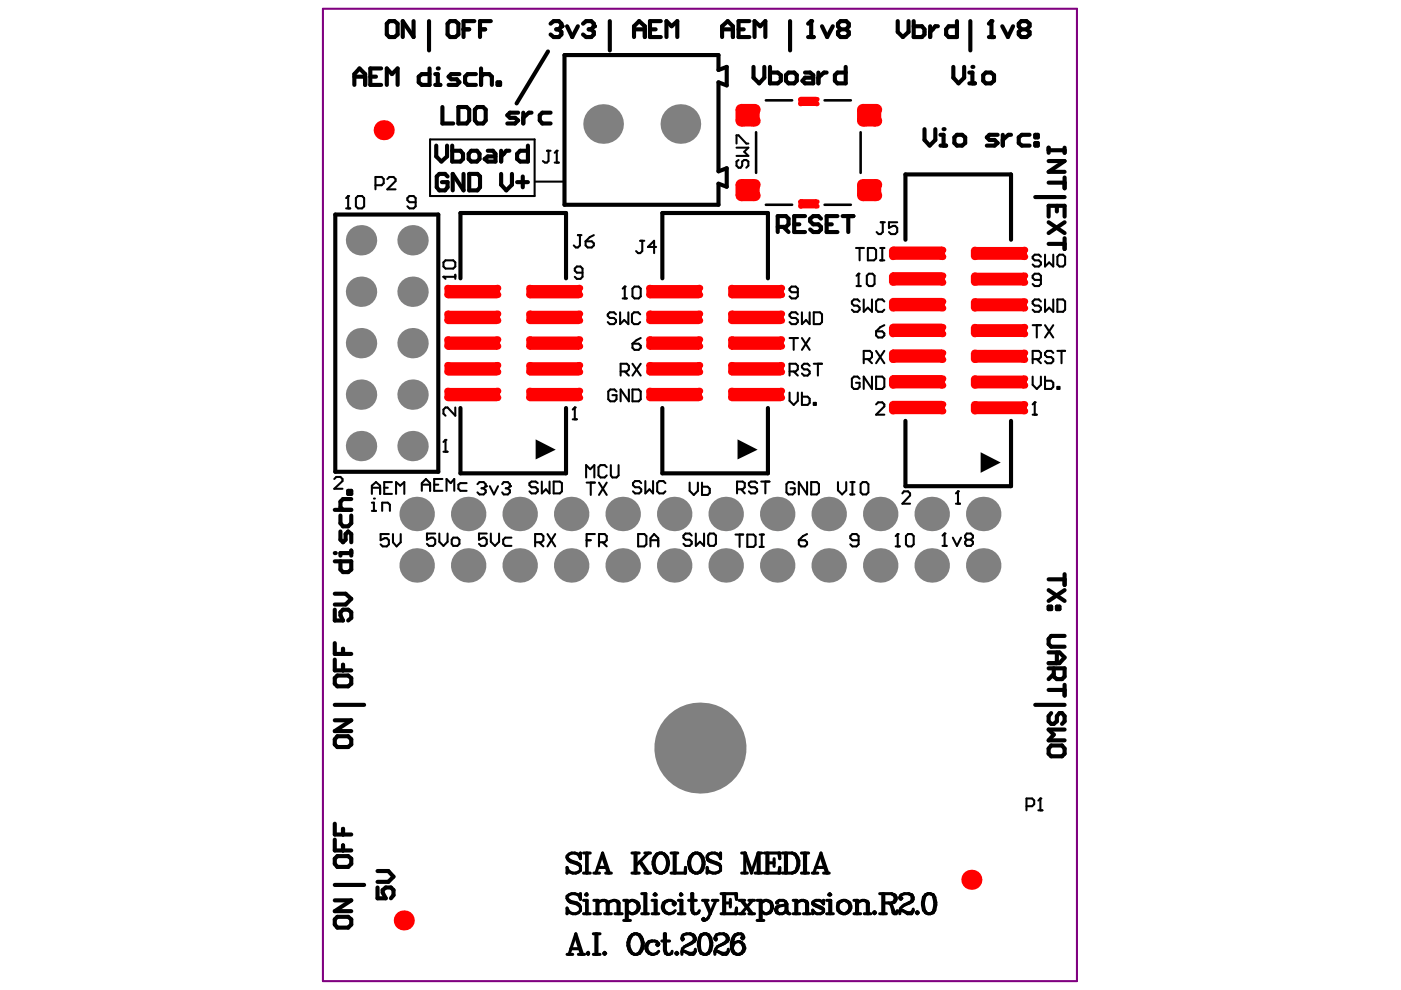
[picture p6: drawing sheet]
<svg xmlns="http://www.w3.org/2000/svg" width="297mm" height="210mm" viewBox="0 0 297 210" stroke-linecap="round" stroke-linejoin="round" font-family="sans-serif">
<path d="M68.5 1.9h159.8v206.1h-159.8z" fill="none" stroke="#800080" stroke-width=".44"/>
<g fill="#000">
<path d="M113.6 93.2l4.2 2.1-4.2 2.1zM156.4 93.2l4.2 2.1-4.2 2.1zM207.9 95.9l4.3 2.2-4.3 2.1z"/>
<circle cx="92.8" cy="14.5" r=".44"/>
<circle cx="119" cy="5.6" r=".44"/>
<circle cx="125.9" cy="5.6" r=".44"/>
<circle cx="172" cy="4.5" r=".44"/>
<circle cx="206.2" cy="14.2" r=".44"/>
<circle cx="210.2" cy="4.5" r=".44"/>
<circle cx="118" cy="32" r=".22"/>
<circle cx="200.1" cy="27.4" r=".44"/>
<circle cx="73.8" cy="41.6" r=".22"/>
<circle cx="94" cy="58.7" r=".22"/>
<circle cx="182" cy="58" r=".22"/>
<circle cx="132.5" cy="60.8" r=".22"/>
<circle cx="94.5" cy="93.3" r=".22"/>
<circle cx="121.9" cy="86.4" r=".22"/>
<circle cx="219.4" cy="85.3" r=".22"/>
<circle cx="71" cy="117.3" r=".44"/>
<circle cx="79.3" cy="105.7" r=".22"/>
<circle cx="103" cy="103.1" r=".22"/>
<circle cx="108.1" cy="103.1" r=".22"/>
<circle cx="190.3" cy="113.2" r=".22"/>
<circle cx="200.3" cy="113.1" r=".22"/>
<circle cx="203.1" cy="104.2" r=".22"/>
<circle cx="220.6" cy="169.3" r=".22"/>
</g>
<g fill="none" stroke="#000" stroke-width=".44">
<path d="M79.6 39.3h1.3l.5-.5v-.8l-.5-.5h-1.3v2.6M82.1 38l.5-.5h.8l.5 .5v.4l-1.8 1.7h1.8M91.2 29.6h22.1v12h-22.1zM113.5 38.5h6.2M116 32h.7M116.3 32v2.1l-.3 .4h-.5l-.4-.4M117.6 34.5h.9M117.6 32.4l.4-.4v2.5M156.2 30.4v-1.7h.4l1.6 1.7h.5M156.2 31.3h2.5l-.9 .9 .9 .9h-2.5M156.6 33.9l-.4 .4v.8l.4 .5h.4l.4-.5v-.8l.4-.4h.4l.5 .4v.8l-.5 .5M73.4 44.2h.9"/>
<path d="M73.4 42l.4-.4v2.6M75.5 42l.4-.4h.9l.4 .4v1.7l-.4 .5h-.9l-.4-.5zM88.1 42.9h-1.3l-.4-.5v-.4l.4-.4h.9l.4 .4v1.7l-.4 .5h-.9l-.4-.5M94 55.6l.5-.4h1.6l.4 .4v.9l-.4 .4h-1.6l-.5-.4zM96.5 58.3v.8M96.5 58.7h-2.5l.5 .4M122.5 49.9h.8M123 49.9v2.1l-.5 .5h-.4l-.5-.5M123.5 57.8h-1.2l-.4-.4v-.5l.4-.4h.8l.4 .4v1.8l-.4 .4h-.8l-.4-.4M124.2 51.2h1.3l.4 .4v.4l-.4 .5h-.9l-.4-.5zM125.9 49.9l-.9 .4-.8 .9M135.7 51.1h.9"/>
<path d="M136.2 51.1v2.1l-.5 .5h-.4l-.4-.5M139.1 52.4h-1.7l1.3-1.3v2.6M181.5 52.6h1.6M181.6 58.5l.4-.5v2.7M182.3 52.6v2.6M183.8 58.5l.4-.5h.8l.4 .5v1.7l-.4 .5h-.8l-.4-.5zM184 52.6h1.3l.4 .4v1.8l-.4 .4h-1.3zM186.6 55.2h.9M186.6 52.6h.9M186.7 47.1h.9M187.1 52.6v2.6M187.2 47.1v2.1l-.5 .4h-.4l-.4-.4"/>
<path d="M190.2 47.1h-1.7v1.2l.9-.4h.4l.4 .4v.9l-.4 .4h-.9l-.4-.4M220.7 54.4l-.4-.4h-.9l-.5 .4v.4l.5 .4h.9l.4 .4v.5l-.4 .4h-.9l-.5-.4M220.7 59.3h-1.3l-.5-.4v-.4l.5-.5h.9l.4 .5v1.7l-.4 .5h-.9l-.5-.5M221.6 54v2.5l.8-.9 .9 .9v-2.5M224.2 54.4l.4-.4h.8l.4 .4v1.7l-.4 .4h-.8l-.4-.4zM130.6 66.7l-.4-.5h-.9l-.4 .5v.3l.4 .4h.9l.4 .5v.4l-.4 .4h-.9l-.4-.4M131.5 66.2v2.5l.8-.8 .9 .8v-2.5M131.6 78.8h1.3l.4-.5v-.7l-.4-.5h-1.3v2.5M132 63.3h.9M132 61.2l.5-.4v2.5M132.5 78.8l.8 .8M134.1 61.2l.4-.4h.9l.4 .4v1.6l-.4 .5h-.9l-.4-.5z"/>
<path d="M134.1 72.9h1.3l.4 .4v.4l-.4 .5h-.9l-.4-.5zM134.1 77.1l1.7 2.5M135.7 66.7l-.4-.5h-.9l-.4 .5v1.6l.4 .4h.9l.4-.4M135.8 71.7l-.8 .4-.9 .8M135.8 77.1l-1.7 2.5M167.4 71.7h1.7M167.4 78.8h1.3l.4-.5v-.7l-.4-.5h-1.3v2.5M168.3 71.7v2.5M168.3 78.8l.8 .8M169.1 62h-1.3l-.4-.5v-.3l.4-.4h.9l.4 .4v1.6l-.4 .5h-.9l-.4-.5M169.1 66.7l-.4-.5h-.9l-.4 .5v.3l.4 .4h.9l.4 .5v.4l-.4 .4h-.9l-.4-.4M170 71.7l1.7 2.5"/>
<path d="M170 66.2v2.5l.9-.8 .8 .8v-2.5M171.7 71.7l-1.7 2.5M171.7 77.6l-.5-.5h-.7l-.5 .5v.3l.5 .4h.7l.5 .5v.4l-.5 .4h-.7l-.5-.4M172.5 77.1h1.8M172.5 66.2h1.3l.5 .5v1.6l-.5 .4h-1.3zM173.4 77.1v2.5M181.6 60.7h.9M182.3 63.9l-.5-.4h-.7l-.5 .4v.5l.5 .4h.7l.5 .4v.5l-.5 .4h-.7l-.5-.4M183.1 63.5v2.6l.9-.9 .9 .9v-2.6M183.1 76.1h1.3l.5-.4v-.9l-.5-.4h-1.3v2.6M184 76.1l.9 .9M184.9 79.9v2.6l-1.8-2.6v2.6"/>
<path d="M185.7 70.3h1.4l.4 .4v.4l-.4 .5h-.9l-.5-.5zM185.7 79.9h1.4l.4 .4v1.7l-.4 .5h-1.4zM185.7 74.4l1.8 2.6M187.5 68.9l-.9 .5-.9 .9M187.5 63.9l-.4-.4h-.9l-.5 .4v1.8l.5 .4h.9l.4-.4M187.5 74.4l-1.8 2.6M218.9 76.1h1.4l.4-.4v-.9l-.4-.4h-1.4v2.6M218.9 79.9v1.7l.9 .9 .9-.9v-1.7M218.9 68.9h1.8M219.8 68.9v2.7M219.8 76.1l.9 .9M220.7 63.9l-.4-.4h-.9l-.5 .4v.5l.5 .4h.9l.4 .4v.5l-.4 .4h-.9l-.5-.4"/>
<path d="M221.6 63.5v2.6l.8-.9 .9 .9v-2.6M221.6 79.9v2.6h1.3l.4-.5v-.8l-.4-.5h-1.3M221.6 68.9l1.7 2.7M223.3 74.8l-.4-.4h-.9l-.4 .4v.5l.4 .4h.9l.4 .4v.5l-.4 .4h-.9l-.4-.4M223.3 68.9l-1.7 2.7M224.2 63.5h1.2l.4 .4v1.8l-.4 .4h-1.2zM224.2 74.4h1.6M225.1 74.4v2.6M94 95.8h.9M94 93.7l.5-.4v2.5M96.5 86.4v1.7l-1.6-1.7h-.4l-.5 .4v.9l.5 .4M121.4 88.9h.9"/>
<path d="M121.4 86.8l.5-.4v2.5M128.6 99l-.4-.4h-.9l-.4 .4v1.8l.4 .4h.9l.4-.4M129.5 98.6v2.2l.3 .4h.9l.4-.4v-2.2M130.7 83l-.4-.4h-.9l-.4 .4v1.7l.4 .4h.9l.4-.4v-.9h-.9M133.3 82.6v2.5l-1.7-2.5v2.5M134.1 82.6h1.3l.4 .4v1.7l-.4 .4h-1.3zM167.4 83.2v1.8l.9 .9 .8-.9v-1.8M170 83.2v2.7h1.2l.5-.5v-.9l-.5-.4h-1.2M172.5 85.4h.5v.5h-.5zM182.3 80.3l-.5-.4h-.7l-.5 .4v1.7l.5 .5h.7l.5-.5v-.8h-.8M185.7 85.7l.5-.4h.9l.4 .4v.5l-1.8 1.7h1.8M218.9 87.9h.9"/>
<path d="M218.9 85.7l.5-.4v2.6M224.2 82h.4v.5h-.4zM70.9 101.6l.4-.5h.9l.4 .5v.4l-1.7 1.6h1.7M78.8 108.3h.9M78.8 106.6h.5v1.7M78.8 104.7v-1.7l.9-.8 .9 .8v1.7M78.8 103.4h1.8M81 108.3v-1.7h1.2l.5 .4v1.3M81.5 103.4h.7M82.4 113.2h-1.7v1.3l.9-.4h.4l.4 .4v.9l-.4 .4h-.9l-.4-.4M83.1 102.2h-1.6v2.5h1.6M83.3 113.2v1.8l.8 .8 .9-.8v-1.8"/>
<path d="M84 104.7v-2.5l.8 .8 .9-.8v2.5M89.4 104.1v-1.7l.9-.8 .9 .8v1.7M89.4 102.8h1.8M92.1 102.8h.8M92.3 113.1h-1.8v1.3l.9-.4h.4l.5 .4v.9l-.5 .4h-.8l-.5-.4M93.1 113.1v1.8l.9 .8 .9-.8v-1.8M93.8 101.6h-1.7v2.5h1.7M94.7 104.1v-2.5l.8 .8 .8-.8v2.5M96.1 114h.9l.4 .4v.9l-.4 .4h-.9l-.3-.4v-.9zM98.9 102.4h-1.3l-.4 .4v.8l.4 .5h1.3M101.2 102.6l.5-.4h.8l.5 .4v.5l-.5 .4M102.1 103.5h.4"/>
<path d="M102.5 103.5l.5 .5v.4l-.5 .4h-.8l-.5-.4M103.2 113.1h-1.6v1.3l.8-.4h.4l.4 .4v.9l-.4 .4h-.8l-.4-.4M103.8 103.1l.9 1.7 .9-1.7M104.1 113.1v1.8l.8 .8 .9-.8v-1.8M106.5 102.6l.3-.4h.9l.4 .4v.5l-.4 .4M107.2 103.5h.5M107.7 103.5l.4 .5v.4l-.4 .4h-.9l-.3-.4M108.4 114h-1.3l-.4 .4v.9l.4 .4h1.3M113.5 115h1.3l.4-.5v-.8l-.4-.5h-1.3v2.6M114 102.4l-.4-.3h-.9l-.4 .3v.5l.4 .4h.9l.4 .4v.5l-.4 .4h-.9l-.4-.4M114.3 115l.9 .8M114.9 102.1v2.5l.9-.9 .7 .9v-2.5"/>
<path d="M116.1 113.2l1.6 2.6M117.4 102.1h1.3l.4 .3v1.8l-.4 .4h-1.3zM117.7 113.2l-1.6 2.6M124.3 101.2v-2.6l.8 .9 .9-.9v2.6M124.4 114.5h.9M124.4 102.3h1.7M125.3 102.3v2.6M126.1 113.2h-1.7v2.6M127 115h1.2l.4-.5v-.8l-.4-.5h-1.2v2.6M127 102.3l1.6 2.6M127.8 115l.8 .8M128.6 102.3l-1.6 2.6"/>
<path d="M135.3 113.2h1.3l.4 .5v1.7l-.4 .4h-1.3zM136 102.4l-.5-.4h-.9l-.4 .4v.5l.4 .4h.9l.5 .4v.5l-.5 .4h-.9l-.4-.4M136.8 102v2.6l.9-.9 .8 .9v-2.6M137.9 114.5h1.7M137.9 115.8v-1.7l.8-.9 .9 .9v1.7M141.1 102.4l-.5-.4h-.8l-.5 .4v1.8l.5 .4h.8l.5-.4M146.2 102.3v1.8l.9 .8 .9-.8v-1.8M146.7 113.6l-.5-.5h-.9l-.4 .5v.4l.4 .4h.9l.5 .5v.4l-.5 .4h-.9l-.4-.4M147.5 113.1v2.6l.9-.8 .9 .8v-2.6M148.8 102.3v2.6h1.2l.5-.4v-.9l-.5-.4h-1.2M150.5 113.1h.8l.5 .5v1.7l-.5 .4h-.8l-.4-.4v-1.7zM155.9 113.3h1.7"/>
<path d="M156.3 103.7h1.2l.4-.4v-.9l-.4-.3h-1.2v2.5M156.8 113.3v2.7M157.1 103.7l.8 .9M158.4 113.3h1.4l.4 .5v1.7l-.4 .5h-1.4zM160.5 102.4l-.4-.3h-.9l-.4 .3v.5l.4 .4h.9l.4 .4v.5l-.4 .4h-.9l-.4-.4M161.1 113.3h.8M161.1 116h.8M161.4 102.1h1.7M161.5 113.3v2.7M162.3 102.1v2.5M168.5 102.6l-.4-.4h-.9l-.5 .4v1.8l.5 .4h.9l.4-.4v-.9h-.9M169.4 114.5h1.3l.4 .5v.4l-.4 .4h-.9l-.4-.4z"/>
<path d="M171.1 113.2l-.9 .5-.8 .8M171.1 102.2v2.6l-1.7-2.6v2.6M172 102.2h1.2l.4 .4v1.8l-.4 .4h-1.2zM177.7 102.2v1.8l.8 .8 .9-.8v-1.8M180.3 102.2h.9M180.3 104.8h.9M180.7 102.2v2.6M182 114.5h-1.3l-.4-.4v-.4l.4-.5h.9l.4 .5v1.7l-.4 .4h-.9l-.4-.4M182.5 102.6l.4-.4h.8l.4 .4v1.8l-.4 .4h-.8l-.4-.4zM189.9 115.8h.9M189.9 113.7l.4-.5v2.6M191.3 104.6l.3-.4h.9l.5 .4v.4l-1.7 1.8h1.7"/>
<path d="M192.1 113.7l.4-.5h.8l.4 .5v1.7l-.4 .4h-.8l-.4-.4zM199.8 115.7h.9M199.8 113.6l.5-.5v2.6M202 114l.9 1.7 .9-1.7M202.7 106.8h.8M202.7 104.6l.4-.4v2.6M205 114.4l-.4 .5v.4l.4 .4h.8l.5-.4v-.4l-.5-.5M205 114.4l-.4-.4v-.4l.4-.5h.8l.5 .5v.4l-.5 .4M205 114.4h.8M217.6 170.9h1.2l.5-.4v-.8l-.5-.4h-1.2v2.5M220.1 171.8h.9M220.1 169.7l.5-.4v2.5"/>
</g>
<g fill="none" stroke="#000" stroke-width=".87">
<path d="M75.1 18v-2.3l1.1-1.2 1.2 1.2v2.3M75.1 16.3h2.3M78.5 16.3h1.2M80.8 14.5h-2.3v3.5h2.3M82 5l.6-.5h1l.7 .5v2.3l-.7 .6h-1l-.6-.6zM82 18v-3.5l1.1 1.2 1.2-1.2v3.5M87.7 4.5v3.4l-2.3-3.4v3.4M91 4.5v6.2M91.1 14.5v3.5h-1.7l-.6-.5v-1.2l.6-.6h1.7M92.3 18h1.1M92.3 15.7h.5v2.3M94.9 5l.5-.5h1.1l.7 .5v2.3l-.7 .6h-1.1l-.5-.6z"/>
<path d="M97.4 15.7h-1.7l-.6 .6 .6 .5h1.2l.5 .7-.5 .5h-1.8M98.3 6.2h1.2M100.6 4.5h-2.3v3.4M100.9 15.7h-1.7l-.6 .6v1.2l.6 .5h1.7M101.8 6.2h1.1M102 16.3l.5-.6h1.2l.6 .6v1.7M102 14.5v3.5M104.1 4.5h-2.3v3.4M105.5 17.5h.5v.5h-.5zM116.2 10.9l-6.7 11M116.7 5l.7-.5h1.1l.5 .5v.6l-.5 .6M117.9 6.2h.6"/>
<path d="M118.5 6.2l.5 .6v.5l-.5 .6h-1.1l-.7-.6M119.7 11.7h32.6v3.1l1.8-.6v3.9l-1.8-.6v18.8l1.8-.6v3.9l-1.8-.7v4.5h-32.6zM120.2 5.6l1.1 2.3 1.2-2.3M123.6 5l.7-.5h1.1l.5 .5v.6l-.5 .6M124.8 6.2h.6M125.4 6.2l.5 .6v.5l-.5 .6h-1.1l-.7-.6M129.3 4.5v6.2M134.4 6.2h2.3M134.4 7.9v-2.3l1.1-1.1 1.2 1.1v2.3M137.8 6.2h1.2M140.1 4.5h-2.3v3.4h2.3M141.3 7.9v-3.4l1.1 1.1 1.2-1.1v3.4"/>
<path d="M153.1 6.2h2.3M153.1 7.9v-2.3l1.2-1.1 1.1 1.1v2.3M156.6 6.2h1.1M158.9 4.5h-2.3v3.4h2.3M159.8 14.2v2.3l1.2 1.2 1.1-1.2v-2.3M160 7.9v-3.4l1.2 1.1 1.1-1.1v3.4M163.3 14.2v3.5h1.6l.6-.6v-1.2l-.6-.5h-1.6M166.6 15.9l.6-.5h1.2l.5 .5v1.2l-.5 .6h-1.2l-.6-.6zM167.5 4.5v6.2M170.7 15.4h1.1l.6 .5v1.8h-1.7l-.6-.6 .6-.6h1.7M171.3 7.9h1.2M171.3 5l.7-.5v3.4"/>
<path d="M173.5 15.4v2.3M174.3 5.6l1.1 2.3 1.2-2.3M175.3 15.4h-.6l-1.2 1.1M178.2 6.2l-.5-.6v-.6l.5-.5h1.2l.6 .5v.6l-.6 .6M178.2 6.2l-.5 .6v.5l.5 .6h1.2l.6-.6v-.5l-.6-.6M178.2 6.2h1.2M179.3 14.2v3.5h-1.7l-.6-.6v-1.2l.6-.5h1.7M190.3 4.5v2.3l1.1 1.1 1.2-1.1v-2.3M193.7 4.5v3.4h1.8l.5-.6v-1.1l-.5-.6h-1.8M197.2 5.6v2.3M198.9 5.6h-.6l-1.1 1.2M202.1 14.2v2.3l1.1 1.2 1.2-1.2v-2.3"/>
<path d="M202.9 4.5v3.4h-1.8l-.5-.6v-1.1l.5-.6h1.8M205.5 17.7h1.2M205.5 15.4h.7v2.3M205.7 4.5v6.2M208.5 15.9l.5-.5h1.1l.7 .5v1.2l-.7 .6h-1.1l-.5-.6zM209.7 7.9h1.1M209.7 5l.5-.5v3.4M212.5 5.6l1.2 2.3 1.1-2.3M216.5 6.2l-.5-.6v-.6l.5-.5h1.1l.7 .5v.6l-.7 .6M216.5 6.2l-.5 .6v.5l.5 .6h1.1l.7-.6v-.5l-.7-.6M216.5 6.2h1.1M92.5 30.9v2.3l1.1 1.1 1.2-1.1v-2.3"/>
<path d="M93.8 22.7v3.5h2.3M94.9 37.4l-.6-.5h-1.2l-.5 .5v2.3l.5 .7h1.2l.6-.7v-1.1h-1.2M95.9 30.9v3.4h1.7l.6-.6v-1.1l-.6-.6h-1.7M97.2 22.7h1.7l.6 .5v2.3l-.6 .7h-1.7zM98.3 36.9v3.5l-2.3-3.5v3.5M99.5 36.9h1.7l.6 .5v2.3l-.6 .7h-1.7zM99.9 32h1.2l.6 .6v1.1l-.6 .6h-1.2l-.5-.6v-1.1zM100.7 23.2l.5-.5h1.2l.6 .5v2.3l-.6 .7h-1.2l-.5-.7zM103.4 32h1.1l.5 .6v1.7h-1.6l-.6-.6 .6-.5h1.6M106.3 32v2.3M106.3 36.9v2.3l1 1.2 1.2-1.2v-2.3M108 32h-.7l-1 1.2"/>
<path d="M109.6 38.6h2.3M109.9 23.9h-1.8l-.5 .5 .5 .6h1.1l.7 .5-.7 .7h-1.6M110.8 37.4v2.3M110.9 23.9v2.3M111.9 30.9v3.4h-1.6l-.7-.6v-1.1l.7-.6h1.6M112.7 23.9h-.6l-1.2 1.1M116.7 23.9h-1.7l-.6 .5v1.1l.6 .7h1.7M196 27.4v2.3l1.1 1.2 1.2-1.2v-2.3M199.4 30.9h1.2M199.4 28.6h.7v2.3M202.3 29.1l.6-.5h1.1l.6 .5v1.2l-.6 .6h-1.1l-.6-.6zM211.5 28.6h-1.7l-.6 .5 .6 .6h1.1l.6 .6-.6 .6h-1.7"/>
<path d="M212.6 28.6v2.3M214.4 28.6h-.6l-1.2 1.1M218.3 28.6h-1.6l-.7 .5v1.2l.7 .6h1.6M219.5 30.3h.5v.6h-.5zM219.5 28.6h.5v.5h-.5zM222.3 31.3v1.1M222.3 31.9h3.4M222.3 34.1h3.4l-3.4 2.3h3.4M222.3 38.7h3.4M225.7 31.3v1.1M225.7 37.6v2.3M71.1 45.5h21.8v54.5h-21.8z"/>
<path d="M97.6 59v-13.8h22.4v13.8M140.4 59v-13.8h22.4v13.8M164.9 48.1h1.7l.6-.5v-1.2l-.6-.6h-1.7v3.4M166.1 48.1l1.1 1.1M168.4 47.6h1.1M170.7 45.8h-2.3v3.4h2.3M174.1 46.4l-.6-.6h-1.1l-.6 .6v.5l.6 .7h1.1l.6 .5v.6l-.6 .5h-1.1l-.6-.5M175.3 47.6h1.1M177.6 45.8h-2.3v3.4h2.3M178.6 45.8h2.3M179.9 45.8v3.4M192 50.8v-13.8h22.4v13.8"/>
<path d="M219.5 41.8h6.2M222.3 45.9v-2.3h3.4v2.3M222.3 47.1l3.4 2.3M222.3 51.7h3.4M224.1 43.6v1.2M225.7 50.5v2.3M225.7 47.1l-3.4 2.3M97.6 86.5v13.9h22.4v-13.9M140.4 86.5v13.9h22.4v-13.9M192 89.2v13.9h22.4v-13.9M71 119h3.5v1.8l-.7 .5h-1.1l-.5-.5v-1.8M71 108.1h3.5"/>
<path d="M72.2 109.3v1.6l.5 .7h1.1l.7-.7v-1.6M72.2 112.7v1.7l.5 .6 .6-.6v-1.2l.5-.5 .7 .5v1.8M73.8 104.1h.7v.6h-.7zM74.5 116.7v1.1M74.5 105.8h-1.8l-.5 .6v1.2l.5 .5M74.5 117.3h-2.3v.5M71 129.3v2.3h1.7l-.5-1.1v-.7l.5-.5h1.1l.7 .5v1.2l-.7 .6M71 136.4v2.2h3.5M71 139.8v2.3h3.5M71 125.9h2.3l1.2 1.1-1.2 1.2h-2.3M72.7 137.6v1M222.3 122.8h3.4"/>
<path d="M222.3 125.1l3.4 2.3M222.3 128.6h.6v.6h-.6zM222.3 138.3h2.3l1.1 1.1-1.1 1.2h-2.3M224.1 128.6h.5v.6h-.5zM224.1 138.3v2.3M225.7 121.7v2.3M225.7 125.1l-3.4 2.3M225.7 134.8h-2.8l-.6 .7v1.1l.6 .5h2.8M71 149.4h6.2M71 143.8l.5-.6h2.3l.7 .6v1.2l-.7 .5h-2.3l-.5-.5zM71 152.7h3.5l-3.5 2.3h3.5M71.5 156.1h2.3l.7 .7v1l-.7 .6h-2.3l-.5-.6v-1z"/>
<path d="M72.7 140.9v1.2M219.5 149.4h6.2M222.3 141.7h3.4v1.7l-.5 .6h-1.1l-.7-.6v-1.7M222.3 146.3h3.4M222.9 151.2l-.6 .6v1.1l.6 .6h.5l.7-.6v-1.1l.5-.6h.6l.5 .6v1.1l-.5 .6M222.9 158.1h2.3l.5 .6v1.1l-.5 .6h-2.3l-.6-.6v-1.1zM223.4 142.9l-1.1 1.1M225.7 145.2v2.3M225.7 154.7h-3.4l1.1 1.1-1.1 1.2h3.4M71 174.6v2.3h3.5M71 178v2.3h3.5M72.7 175.7v1.2"/>
<path d="M72.7 179.2v1.1M71 187.6h6.2M71 182.1l.5-.6h2.3l.7 .6v1.1l-.7 .6h-2.3l-.5-.6zM71 194.9l.5-.5h2.3l.7 .5v1.1l-.7 .7h-2.3l-.5-.7zM71 190.9h3.5l-3.5 2.3h3.5M80 188.2v2.3h1.8l-.7-1.2v-.6l.7-.5h1.1l.5 .5v1.1l-.5 .7M80 184.7h2.3l1.1 1.2-1.1 1.1h-2.3"/>
</g>
<path d="M160.3 28v8.7M162.4 21.3h5.5M174.8 21.3h5.6M182.5 28v8.7M162.4 43.4h5.5M174.8 43.4h5.6" fill="none" stroke="#000" stroke-width=".55"/>
<g fill="none" stroke="#000" stroke-width=".65">
<path d="M120.2 183.9l.2 .7-.2 .5zM120.2 192.5l.2 .6-.2 .6zM120.2 190.5l.2 .4 .6 .4 1.3 .4 .8 .6M120.2 190.5l.8 .6 1.3 .3 .5 .5 .3 .4M120.2 181.8l.2 .5 .6 .4 1.6 .6 .5 .4M120.2 181.8l.8 .7a2.43 2.43 0 0 1 2.1 1.2M122.1 198.6l1.2 3.8M122.8 190a1.78 1.78 0 0 0-2.6 0v.5M122.8 181.5a1.59 1.59 0 0 0-2.6 0v.3M123.1 189.5v1.2l-.3-.7zM123.1 180.9v1.2l-.3-.6zM123.1 183.7v.9a1.78 1.78 0 0 1-2.7 0"/>
<path d="M123.1 192.3a1.33 1.33 0 0 1-.7 1.4 1.33 1.33 0 0 1-1.5-.2l-.5-.4M123.7 193.7h1.4M123.7 190.9h.8v2.8M123.7 180.9h1.4M123.7 185.1h1.4M124.2 189.7l.2-.2 .1 .2-.1 .1zM124.4 180.9v4.2M124.4 190.9v2.8M124.5 180.9v4.2M125.8 198h1.4M125.9 193.7h1.4M125.9 190.9h.9v2.8"/>
<path d="M125.9 185.1h1.2M126.3 198v4.4M126.3 185.1l1.5-4.2 1.4 4.2M126.6 190.9v2.8M126.6 198v4.4M126.8 183.9h1.8M127.8 181.5l1.2 3.6M128.2 193.7h1.4M128.2 190.9l-1.1 .2-.3 .3M128.2 190.9l.5 .2 .3 .3M128.2 190.9l.4 .2 .1 .3v2.3M128.4 185.1h1.2"/>
<path d="M129 191.4v2.3M130.4 193.7h1.5M130.4 190.9l-1 .2-.4 .3M130.4 190.9l.6 .2 .3 .3v2.3M130.4 190.9l.4 .2 .2 .3v2.3M132.2 190.9h.8v4.3M132.2 195.2h1.5M132.8 190.9v4.3M133 193.1l.4 .4 .8 .2M134 180.9h1.5M134 185.1h1.5M134.2 190.9h-.3l-.9 .5"/>
<path d="M134.2 190.9a1.42 1.42 0 0 1 1.3 1.4 1.42 1.42 0 0 1-1.3 1.4M134.2 190.9a1.46 1.46 0 0 1 1.1 1.4 1.46 1.46 0 0 1-1.1 1.4M134.5 198h.5M134.5 198a2.37 2.37 0 0 0-1.4 2.2 2.37 2.37 0 0 0 1.4 2.2M134.5 198a2.56 2.56 0 0 0 0 4.4M134.6 180.9v4.2M134.9 180.9v4.2M135 198a2.56 2.56 0 0 1 0 4.4M135 198a2.11 2.11 0 0 1 1.4 2.5 1.97 1.97 0 0 1-1.4 1.9M135.6 182.7l1.7 2.4M135.8 182.7l1.7 2.4M136.1 189.5h.8v4.2"/>
<path d="M136.1 193.7h1.4M136.7 189.5v4.2M136.7 180.9h1.2M136.7 185.1h1.2M137.5 180.9l-2.6 2.6M138.2 193.7h1.5M138.2 190.9h.9v2.8M138.2 199.5a1.42 1.42 0 0 0-1.3 1.4 1.42 1.42 0 0 0 1.3 1.5M138.2 199.5a1.05 1.05 0 0 1 1.5 .8l-.3 .2-.2-.2 .2-.2M138.2 199.5a1.46 1.46 0 0 0-1.1 1.4 1.46 1.46 0 0 0 1.1 1.5M138.7 189.7l.2-.2 .2 .2-.2 .1zM138.9 190.9v2.8"/>
<path d="M139.9 180.9a2.47 2.47 0 0 0 0 4.2M139.9 180.9h.4M139.9 185.1h.4M139.9 180.9a2.07 2.07 0 0 0-1.4 2.4 1.73 1.73 0 0 0 1.4 1.8M140.3 199.5h1.7M140.3 180.9a2.37 2.37 0 0 1 .6 4l-.6 .2M140.3 180.9a2.47 2.47 0 0 1 0 4.2M140.9 198h.2v3.5l.4 .9-.4-.3-.2-.6zM141.7 190.9a1.29 1.29 0 0 1 1.5 .8l-.3 .2-.2-.2 .2-.3M141.7 190.9a1.42 1.42 0 0 0-1.3 1.4 1.42 1.42 0 0 0 1.3 1.4M141.7 190.9a1.46 1.46 0 0 0-1.1 1.4 1.46 1.46 0 0 0 1.1 1.4M142.3 180.9h1.4"/>
<path d="M142.3 185.1h3v-1.2l-.1 1.2M142.9 180.9v4.2M143.2 193.1l-.5 .4-1 .2M143.2 180.9v4.2M143.8 193.7h1.4M143.8 190.9h.8v2.8M144.4 189.5l.2 .2-.2 .1-.1-.1zM144.4 190.9v2.8M146 190.9h1.6M146.3 198h-.7l-.7 .2a.85 .85 0 0 0-.2 1.1l.2-.2-.2-.2M146.3 198l.7 .2a.94 .94 0 0 1 .2 1.4l-1.6 .9M146.3 198a1.06 1.06 0 0 1 .7 1.6l-1.4 .9"/>
<path d="M146.7 189.5h.2v3.5l.1 .5 .2 .2-.3-.2-.2-.5zM147.4 180.9a2.47 2.47 0 0 0 0 4.2M147.4 180.9h.5M147.4 185.1h.5M147.4 180.9a2.37 2.37 0 0 0-.5 4l.5 .2M147.9 180.9a2.07 2.07 0 0 1 1.4 2.4 1.73 1.73 0 0 1-1.4 1.8M147.9 180.9a2.47 2.47 0 0 1 0 4.2M148.3 193.1l-.2 .4-.9 .2M148.9 190.9h1.2M149.3 198h.4M149.3 198l-.7 .2a3.7 3.7 0 0 0 0 3.9l.7 .3M149.3 198l-.5 .2a2.36 2.36 0 0 0-.5 2.3l.1 1 .2 .4 .7 .5"/>
<path d="M149.4 190.9l1.2 2.8M149.6 190.9l1 2.4M149.7 198a2.71 2.71 0 0 1 .8 3.5l-.2 .4-.6 .5M149.7 198a2.13 2.13 0 0 1 1.2 2.5l-.2 1-.4 .6-.6 .3M149.9 183.9l.1 .7-.1 .5zM149.9 181.8l.1 .5a4.7 4.7 0 0 0 2.3 1l.5 .4M149.9 181.8l.4 .5 2.3 1 .2 .4M150.6 193.7l-.8 1.2-.4 .3-.5-.3 .3-.2 .2 .2M151 190.9h1.2M151.8 190.9l-1.2 2.8M152.6 181.5a1.59 1.59 0 0 0-2.7 0v.3M152.8 183.7v.9a1.93 1.93 0 0 1-2.8 0"/>
<path d="M152.8 180.9v1.2l-.2-.6zM152.9 189.5h3.3v1.2l-.3-1.2M152.9 193.7h3.3v-1.2l-.3 1.2M153.4 189.5v4.2M153.4 198h-.8l-.7 .2-.3 .7 .2 .4 .1-.2-.1-.2M153.4 198a1.1 1.1 0 0 1 .6 1.6l-1.9 1.1-.5 1v.7M153.4 198a1.04 1.04 0 0 1 .8 1.6l-1.6 .9M153.6 189.5v4.2M153.6 191.4h1.2M154.8 190.7v1.6M156.5 198h.6l.4 .2 .2 .4-.2 .5-.3-.2 .3-.3M156.5 198a1.97 1.97 0 0 0-1.4 1.8v1.4l.2 .5 .3 .4 .7 .3"/>
<path d="M156.5 198l-.5 .2a3.2 3.2 0 0 0-.2 3.9l.5 .3M156.7 193.7h1.2M156.7 190.9h1.2M156.7 199.6a1.44 1.44 0 0 1 1 1.4 1.44 1.44 0 0 1-1 1.4M156.7 199.6a1.37 1.37 0 0 1 1.2 1.4 1.37 1.37 0 0 1-1.2 1.4M156.7 199.6a1.27 1.27 0 0 0-1.4 1.3M157.1 190.9l2.2 2.8M157.2 180.9h.8l1.3 3.7M157.2 185.1h1.2M157.4 190.9l2.1 2.8M158.8 193.7h1.2M158.8 190.9h1.2"/>
<path d="M159.5 190.9l-2.4 2.8M160.1 185.1h1.4M160.5 190.9h.9v4.3M160.5 195.2h1.4M160.7 180.9l-1.4 4.2-1.4-4.2v4.2M160.7 180.9h.8M160.7 180.9v4.2M161 180.9v4.2M161.2 190.9v4.3M161.4 193.1l.8 .6h.4M162.1 180.9h3.2v1.2l-.2-1.2M162.1 185.1h3.2v-1.2l-.2 1.2"/>
<path d="M162.6 190.9h-.4l-.8 .5M162.6 190.9a1.43 1.43 0 0 1 1.2 1.4 1.43 1.43 0 0 1-1.2 1.4M162.6 190.9a1.21 1.21 0 0 1 1 1.6l-.1 .6-.9 .6M162.6 180.9v4.2M162.8 180.9v4.2M162.8 182.9h1.3M164.1 182.1v1.6M164.9 191.3l-.2 .1 .5-.5h.9l.5 .4M165.2 192.1a.88 .88 0 0 0-.5 .8 .88 .88 0 0 0 .5 .8M165.2 192.1l-.5 .2-.2 .5 .2 .7 .5 .2M165.9 180.9h2M165.9 185.1h2"/>
<path d="M166.5 180.9v4.2M166.6 193.1l-.3 .4-.4 .2h-.7M166.6 191.3l.3 .4v1.4l.4 .6M166.6 191.3v1.8M166.6 193.1l.3 .4 .4 .2M166.6 191.7l-.1 .2-1.3 .2M166.7 180.9v4.2M167.3 193.7h.2M167.9 180.9a2.15 2.15 0 0 1 1.5 2.6 1.72 1.72 0 0 1-1.5 1.6M167.9 180.9a2.09 2.09 0 0 1 1.2 2.6l-.3 1.1-.9 .5M168.2 193.7h1.4M168.2 190.9h.7v2.8"/>
<path d="M168.7 190.9v2.8M169.9 180.9h1.5M169.9 185.1h1.5M170.4 193.7h1.4M170.4 190.9h-.5l-1 .5M170.4 190.9l.6 .2 .2 .3v2.3M170.4 190.9l.4 .2 .2 .3v2.3M170.6 180.9v4.2M170.8 180.9v4.2M172.2 185.1h1.2M172.3 191.4l2.1 1.1 .2 .3v.5a1.34 1.34 0 0 1-2.1 0M172.3 193l.2 .3-.2 .4z"/>
<path d="M172.5 185.1l1.6-4.2 1.4 4.2M173 183.9h1.8M174.1 181.5l1.2 3.6M174.4 191.3a1.34 1.34 0 0 0-2.1 0v.4l.2 .2 2.1 1.1M174.6 190.9v.8l-.2-.4zM174.6 185.1h1.2M175.3 193.7h1.4M175.3 190.9h.8v2.8M175.7 189.7l.2-.2 .2 .2-.2 .1zM175.9 190.9v2.8M178.8 193.7h.4M178.8 190.9h.4"/>
<path d="M178.8 190.9a1.2 1.2 0 0 0-1.2 1.6l.1 .6 .4 .4 .7 .2M178.8 190.9a1.46 1.46 0 0 0-1.1 1.4 1.46 1.46 0 0 0 1.1 1.4M179.2 190.9a1.43 1.43 0 0 1 1.2 1.4 1.43 1.43 0 0 1-1.2 1.4M179.2 190.9a1.51 1.51 0 0 1 1 1.4 1.51 1.51 0 0 1-1 1.4M181.1 193.7h1.4M181.1 190.9h.7v2.8M181.6 190.9v2.8M183.2 193.7h1.5M183.2 190.9h-.4l-1 .5M183.2 190.9l.7 .2 .2 .3v2.3M183.2 190.9l.5 .2 .2 .3v2.3M185.2 193.5l.2-.2 .2 .2-.2 .2z"/>
<path d="M186.5 189.5h2.5M186.5 193.7h1.4M187.2 189.5v4.2M187.4 191.4h1.6M187.4 189.5v4.2M188.4 191.4l.4 .3M188.8 191.7l.6 1.8 .2 .2h.4l.2-.4M188.8 191.7l.8 1.6 .2 .2 .4-.2M189 189.5l.6 .2a.94 .94 0 0 1 .4 1.1 .94 .94 0 0 1-1 .6M189 189.5a1.01 1.01 0 0 1 .8 1 1.01 1.01 0 0 1-.8 .9M190.2 193.1v.2M191.4 193.1l1 .6h.9l.3-.6"/>
<path d="M191.4 193.1l1 .4h.7l.5-.4M191.4 193.1h-.4l-.2 .2M191.8 191.9a1.66 1.66 0 0 0-1 1.8M192.6 189.5h-.8l-.8 .3-.2 .4 .2 .5 .2-.2-.2-.3M192.6 189.5l.7 .2a1 1 0 0 1 .1 1.4l-1.6 .8M192.6 189.5l.7 .3 .1 .4-.1 .9-1.5 .8M193.6 192.8v.3M194.3 193.5l.2-.2 .2 .2-.2 .2zM196.8 189.5h.4M196.8 193.7h.4M196.8 189.5l-.6 .2a3.1 3.1 0 0 0 0 3.8l.6 .2M196.8 189.5l-.5 .2a3.6 3.6 0 0 0 0 3.8l.5 .2"/>
<path d="M197.2 189.5l.7 .2a3.6 3.6 0 0 1 0 3.8l-.7 .2M197.2 189.5l.7 .3a4 4 0 0 1-.2 3.7l-.5 .2M120.2 202.4h1.2M120.7 202.4l1.4-4.4 1.4 4.4M121 201.2h1.8M122.6 202.4h1.3M124.5 202.1l.2-.2 .1 .2-.1 .3zM125.8 202.4h1.4M128 202.1l.2-.2 .2 .2-.2 .3zM134.5 202.4h.5M139.7 201.7l-.5 .4-1 .3M142.5 201.7l-.1 .4-.9 .3"/>
<path d="M143.3 202.1l.2-.2 .2 .2-.2 .3zM145.1 201.7l1.1 .7h.8l.4-.7M145.1 201.7h-.4l-.1 .2M145.1 201.7l1.1 .4h.6l.6-.4M145.6 200.5a1.41 1.41 0 0 0-1 1.9M147.4 201.3v.4M149.3 202.4h.4M152.1 201.7l1.1 .7h.8l.4-.7M152.1 201.7h-.3l-.2 .2M152.1 201.7l1.1 .4h.6l.6-.4M154.4 201.3v.4M156.3 202.4h.4"/>
</g>
<g fill="#808080">
<circle cx="76.5" cy="72.8" r="3.2"/>
<circle cx="87.5" cy="72.8" r="3.2"/>
<circle cx="88.3" cy="109" r="3.7"/>
<circle cx="99.3" cy="109" r="3.7"/>
<circle cx="76.5" cy="94.6" r="3.2"/>
<circle cx="87.5" cy="94.6" r="3.2"/>
<circle cx="76.5" cy="50.9" r="3.2"/>
<circle cx="87.5" cy="50.9" r="3.2"/>
<circle cx="76.5" cy="61.9" r="3.2"/>
<circle cx="87.5" cy="61.9" r="3.2"/>
<circle cx="121.1" cy="109" r="3.7"/>
<circle cx="132" cy="109" r="3.7"/>
<circle cx="127.9" cy="26.3" r="4.2"/>
<circle cx="153.9" cy="109" r="3.7"/>
<circle cx="164.8" cy="109" r="3.7"/>
<circle cx="186.6" cy="109" r="3.7"/>
<circle cx="197.5" cy="109" r="3.7"/>
<circle cx="88.3" cy="119.9" r="3.7"/>
<circle cx="99.3" cy="119.9" r="3.7"/>
<circle cx="76.5" cy="83.7" r="3.2"/>
<circle cx="87.5" cy="83.7" r="3.2"/>
<circle cx="121.1" cy="119.9" r="3.7"/>
<circle cx="132" cy="119.9" r="3.7"/>
<circle cx="153.9" cy="119.9" r="3.7"/>
<circle cx="164.8" cy="119.9" r="3.7"/>
<circle cx="186.6" cy="119.9" r="3.7"/>
<circle cx="197.5" cy="119.9" r="3.7"/>
<circle cx="110.2" cy="109" r="3.7"/>
<circle cx="142.9" cy="109" r="3.7"/>
<circle cx="175.7" cy="109" r="3.7"/>
<circle cx="208.5" cy="109" r="3.7"/>
<circle cx="144.3" cy="26.3" r="4.2"/>
<circle cx="110.2" cy="119.9" r="3.7"/>
<circle cx="142.9" cy="119.9" r="3.7"/>
<circle cx="175.7" cy="119.9" r="3.7"/>
<circle cx="208.5" cy="119.9" r="3.7"/>
<circle cx="148.4" cy="158.6" r="9.7"/>
</g>
<g fill="#f00">
<circle cx="81.4" cy="27.6" r="2.13"/>
<circle cx="159.9" cy="23.2" r="1.2"/>
<circle cx="157.1" cy="23.2" r="1.2"/>
<circle cx="157.1" cy="25.6" r="1.2"/>
<circle cx="159.9" cy="25.6" r="1.2"/>
<circle cx="159.9" cy="39.2" r="1.2"/>
<circle cx="157.1" cy="39.2" r="1.2"/>
<circle cx="157.1" cy="41.5" r="1.2"/>
<circle cx="159.9" cy="41.5" r="1.2"/>
<circle cx="85.6" cy="195.2" r="2.13"/>
<circle cx="105.4" cy="84.3" r=".71"/>
<circle cx="105.4" cy="82.9" r=".71"/>
<circle cx="94.9" cy="82.9" r=".71"/>
<circle cx="94.9" cy="84.3" r=".71"/>
<circle cx="105.4" cy="73.4" r=".71"/>
<circle cx="105.4" cy="72" r=".71"/>
<circle cx="94.9" cy="72" r=".71"/>
<circle cx="94.9" cy="73.4" r=".71"/>
<circle cx="105.4" cy="62.5" r=".71"/>
<circle cx="105.4" cy="61.1" r=".71"/>
<circle cx="94.9" cy="61.1" r=".71"/>
<circle cx="94.9" cy="62.5" r=".71"/>
<circle cx="122.7" cy="84.3" r=".71"/>
<circle cx="122.7" cy="82.9" r=".71"/>
<circle cx="112.3" cy="82.9" r=".71"/>
<circle cx="112.3" cy="84.3" r=".71"/>
<circle cx="122.7" cy="73.4" r=".71"/>
<circle cx="122.7" cy="72" r=".71"/>
<circle cx="112.3" cy="72" r=".71"/>
<circle cx="112.3" cy="73.4" r=".71"/>
<circle cx="122.7" cy="62.5" r=".71"/>
<circle cx="122.7" cy="61.1" r=".71"/>
<circle cx="112.3" cy="61.1" r=".71"/>
<circle cx="112.3" cy="62.5" r=".71"/>
<circle cx="165.5" cy="84.3" r=".71"/>
<circle cx="165.5" cy="82.9" r=".71"/>
<circle cx="155.1" cy="82.9" r=".71"/>
<circle cx="155.1" cy="84.3" r=".71"/>
<circle cx="165.5" cy="73.4" r=".71"/>
<circle cx="165.5" cy="72" r=".71"/>
<circle cx="155.1" cy="72" r=".71"/>
<circle cx="155.1" cy="73.4" r=".71"/>
<circle cx="165.5" cy="62.5" r=".71"/>
<circle cx="165.5" cy="61.1" r=".71"/>
<circle cx="155.1" cy="61.1" r=".71"/>
<circle cx="155.1" cy="62.5" r=".71"/>
<circle cx="173.1" cy="21.1" r=".49"/>
<circle cx="169.7" cy="21.1" r=".49"/>
<circle cx="169.7" cy="22" r=".49"/>
<circle cx="173.1" cy="22" r=".49"/>
<circle cx="205.9" cy="186.5" r="2.13"/>
<circle cx="199.7" cy="81.7" r=".71"/>
<circle cx="199.7" cy="80.3" r=".71"/>
<circle cx="189.2" cy="80.3" r=".71"/>
<circle cx="189.2" cy="81.7" r=".71"/>
<circle cx="199.7" cy="70.8" r=".71"/>
<circle cx="199.7" cy="69.4" r=".71"/>
<circle cx="189.2" cy="69.4" r=".71"/>
<circle cx="189.2" cy="70.8" r=".71"/>
<circle cx="199.7" cy="76.3" r=".71"/>
<circle cx="199.7" cy="74.8" r=".71"/>
<circle cx="189.2" cy="74.8" r=".71"/>
<circle cx="189.2" cy="76.3" r=".71"/>
<circle cx="199.7" cy="65.3" r=".71"/>
<circle cx="199.7" cy="63.9" r=".71"/>
<circle cx="189.2" cy="63.9" r=".71"/>
<circle cx="189.2" cy="65.3" r=".71"/>
<circle cx="199.7" cy="54.4" r=".71"/>
<circle cx="199.7" cy="53" r=".71"/>
<circle cx="189.2" cy="53" r=".71"/>
<circle cx="189.2" cy="54.4" r=".71"/>
<circle cx="105.4" cy="78.9" r=".71"/>
<circle cx="105.4" cy="77.5" r=".71"/>
<circle cx="94.9" cy="77.5" r=".71"/>
<circle cx="94.9" cy="78.9" r=".71"/>
<circle cx="105.4" cy="68" r=".71"/>
<circle cx="105.4" cy="66.5" r=".71"/>
<circle cx="94.9" cy="66.5" r=".71"/>
<circle cx="94.9" cy="68" r=".71"/>
<circle cx="122.7" cy="78.9" r=".71"/>
<circle cx="122.7" cy="77.5" r=".71"/>
<circle cx="112.3" cy="77.5" r=".71"/>
<circle cx="112.3" cy="78.9" r=".71"/>
<circle cx="122.7" cy="68" r=".71"/>
<circle cx="122.7" cy="66.5" r=".71"/>
<circle cx="112.3" cy="66.5" r=".71"/>
<circle cx="112.3" cy="68" r=".71"/>
<circle cx="165.5" cy="68" r=".71"/>
<circle cx="165.5" cy="66.5" r=".71"/>
<circle cx="155.1" cy="66.5" r=".71"/>
<circle cx="155.1" cy="68" r=".71"/>
<circle cx="165.5" cy="78.9" r=".71"/>
<circle cx="165.5" cy="77.5" r=".71"/>
<circle cx="155.1" cy="77.5" r=".71"/>
<circle cx="155.1" cy="78.9" r=".71"/>
<circle cx="173.1" cy="42.8" r=".49"/>
<circle cx="169.7" cy="42.8" r=".49"/>
<circle cx="169.7" cy="43.7" r=".49"/>
<circle cx="173.1" cy="43.7" r=".49"/>
<circle cx="199.7" cy="87.2" r=".71"/>
<circle cx="199.7" cy="85.7" r=".71"/>
<circle cx="189.2" cy="85.7" r=".71"/>
<circle cx="189.2" cy="87.2" r=".71"/>
<circle cx="199.7" cy="59.9" r=".71"/>
<circle cx="199.7" cy="58.5" r=".71"/>
<circle cx="189.2" cy="58.5" r=".71"/>
<circle cx="189.2" cy="59.9" r=".71"/>
<circle cx="185.6" cy="23.2" r="1.2"/>
<circle cx="182.9" cy="23.2" r="1.2"/>
<circle cx="182.9" cy="25.6" r="1.2"/>
<circle cx="185.6" cy="25.6" r="1.2"/>
<circle cx="185.6" cy="39.2" r="1.2"/>
<circle cx="182.9" cy="39.2" r="1.2"/>
<circle cx="182.9" cy="41.5" r="1.2"/>
<circle cx="185.6" cy="41.5" r="1.2"/>
<circle cx="217.1" cy="81.7" r=".71"/>
<circle cx="217.1" cy="80.3" r=".71"/>
<circle cx="206.6" cy="80.3" r=".71"/>
<circle cx="206.6" cy="81.7" r=".71"/>
<circle cx="148.2" cy="84.3" r=".71"/>
<circle cx="148.2" cy="82.9" r=".71"/>
<circle cx="137.7" cy="82.9" r=".71"/>
<circle cx="137.7" cy="84.3" r=".71"/>
<circle cx="217.1" cy="70.8" r=".71"/>
<circle cx="217.1" cy="69.4" r=".71"/>
<circle cx="206.6" cy="69.4" r=".71"/>
<circle cx="206.6" cy="70.8" r=".71"/>
<circle cx="217.1" cy="76.3" r=".71"/>
<circle cx="217.1" cy="74.8" r=".71"/>
<circle cx="206.6" cy="74.8" r=".71"/>
<circle cx="206.6" cy="76.3" r=".71"/>
<circle cx="148.2" cy="73.4" r=".71"/>
<circle cx="148.2" cy="72" r=".71"/>
<circle cx="137.7" cy="72" r=".71"/>
<circle cx="137.7" cy="73.4" r=".71"/>
<circle cx="217.1" cy="65.3" r=".71"/>
<circle cx="217.1" cy="63.9" r=".71"/>
<circle cx="206.6" cy="63.9" r=".71"/>
<circle cx="206.6" cy="65.3" r=".71"/>
<circle cx="148.2" cy="62.5" r=".71"/>
<circle cx="148.2" cy="61.1" r=".71"/>
<circle cx="137.7" cy="61.1" r=".71"/>
<circle cx="137.7" cy="62.5" r=".71"/>
<circle cx="217.1" cy="54.4" r=".71"/>
<circle cx="217.1" cy="53" r=".71"/>
<circle cx="206.6" cy="53" r=".71"/>
<circle cx="206.6" cy="54.4" r=".71"/>
<circle cx="217.1" cy="87.2" r=".71"/>
<circle cx="217.1" cy="85.7" r=".71"/>
<circle cx="206.6" cy="85.7" r=".71"/>
<circle cx="206.6" cy="87.2" r=".71"/>
<circle cx="217.1" cy="59.9" r=".71"/>
<circle cx="217.1" cy="58.5" r=".71"/>
<circle cx="206.6" cy="58.5" r=".71"/>
<circle cx="206.6" cy="59.9" r=".71"/>
<circle cx="148.2" cy="68" r=".71"/>
<circle cx="148.2" cy="66.5" r=".71"/>
<circle cx="137.7" cy="66.5" r=".71"/>
<circle cx="137.7" cy="68" r=".71"/>
<circle cx="148.2" cy="78.9" r=".71"/>
<circle cx="148.2" cy="77.5" r=".71"/>
<circle cx="137.7" cy="77.5" r=".71"/>
<circle cx="137.7" cy="78.9" r=".71"/>
</g>
<g fill="#f00">
<path d="M155.9 23.2l1.2-1.2h2.8l1.2 1.2v2.4l-1.2 1.2h-2.8l-1.2-1.2z" fill-rule="evenodd"/>
<path d="M155.9 39.2l1.2-1.2h2.8l1.2 1.2v2.3l-1.2 1.2h-2.8l-1.2-1.2z" fill-rule="evenodd"/>
<path d="M94.9 82.3h10.5l.6 .7v1.3l-.6 .8h-10.5l-.7-.8v-1.3z" fill-rule="evenodd"/>
<path d="M94.9 71.3h10.5l.6 .8v1.3l-.6 .8h-10.5l-.7-.8v-1.3z" fill-rule="evenodd"/>
<path d="M94.9 60.4h10.5l.6 .8v1.3l-.6 .8h-10.5l-.7-.8v-1.3z" fill-rule="evenodd"/>
<path d="M112.3 82.3h10.4l.7 .7v1.4l-.7 .7h-10.4l-.7-.7v-1.4z" fill-rule="evenodd"/>
<path d="M112.3 71.3h10.4l.7 .8v1.4l-.7 .7h-10.4l-.7-.7v-1.4z" fill-rule="evenodd"/>
<path d="M112.3 60.4h10.4l.7 .8v1.4l-.7 .7h-10.4l-.7-.7v-1.4z" fill-rule="evenodd"/>
<path d="M154.4 82.9l.7-.6h10.4l.7 .6v1.4l-.7 .8h-10.4l-.7-.8z" fill-rule="evenodd"/>
<path d="M154.4 72l.7-.7h10.4l.7 .7v1.4l-.7 .8h-10.4l-.7-.8z" fill-rule="evenodd"/>
<path d="M154.4 61.1l.7-.7h10.4l.7 .7v1.4l-.7 .8h-10.4l-.7-.8z" fill-rule="evenodd"/>
<path d="M169.7 20.5h3.4l.4 .6v.9l-.4 .5h-3.4l-.4-.5v-.9z" fill-rule="evenodd"/>
<path d="M188.5 80.3l.7-.8h10.5l.7 .8v1.4l-.7 .7h-10.5l-.7-.7z" fill-rule="evenodd"/>
<path d="M188.5 69.4l.7-.8h10.5l.7 .8v1.4l-.7 .7h-10.5l-.7-.7z" fill-rule="evenodd"/>
<path d="M188.5 74.8l.7-.7h10.5l.7 .7v1.5l-.7 .6h-10.5l-.7-.6z" fill-rule="evenodd"/>
<path d="M188.5 63.9l.7-.7h10.5l.7 .7v1.4l-.7 .7h-10.5l-.7-.7z" fill-rule="evenodd"/>
<path d="M188.5 53l.7-.7h10.5l.7 .7v1.4l-.7 .7h-10.5l-.7-.7z" fill-rule="evenodd"/>
<path d="M94.9 76.8h10.5l.6 .8v1.3l-.6 .7h-10.5l-.7-.7v-1.3z" fill-rule="evenodd"/>
<path d="M94.9 65.9h10.5l.6 .8v1.3l-.6 .7h-10.5l-.7-.7v-1.3z" fill-rule="evenodd"/>
<path d="M112.3 76.8h10.4l.7 .8v1.4l-.7 .6h-10.4l-.7-.6v-1.4z" fill-rule="evenodd"/>
<path d="M112.3 65.9h10.4l.7 .8v1.4l-.7 .6h-10.4l-.7-.6v-1.4z" fill-rule="evenodd"/>
<path d="M154.4 66.5l.7-.6h10.4l.7 .6v1.5l-.7 .7h-10.4l-.7-.7z" fill-rule="evenodd"/>
<path d="M154.4 77.5l.7-.7h10.4l.7 .7v1.4l-.7 .7h-10.4l-.7-.7z" fill-rule="evenodd"/>
<path d="M169.7 42.2h3.4l.4 .6v.9l-.4 .5h-3.4l-.4-.5v-.9z" fill-rule="evenodd"/>
<path d="M188.5 85.7l.7-.7h10.5l.7 .7v1.5l-.7 .6h-10.5l-.7-.6z" fill-rule="evenodd"/>
<path d="M188.5 58.5l.7-.8h10.5l.7 .8v1.4l-.7 .6h-10.5l-.7-.6z" fill-rule="evenodd"/>
<path d="M181.7 23.2l1.2-1.2h2.7l1.2 1.2v2.4l-1.2 1.2h-2.7l-1.2-1.2z" fill-rule="evenodd"/>
<path d="M181.7 39.2l1.2-1.2h2.7l1.2 1.2v2.3l-1.2 1.2h-2.7l-1.2-1.2z" fill-rule="evenodd"/>
<path d="M205.8 80.3l.8-.7h10.5l.6 .7v1.4l-.6 .7h-10.5l-.8-.7z" fill-rule="evenodd"/>
<path d="M137 82.9l.7-.6h10.5l.6 .6v1.4l-.6 .8h-10.5l-.7-.8z" fill-rule="evenodd"/>
<path d="M205.8 69.4l.8-.7h10.5l.6 .7v1.4l-.6 .7h-10.5l-.8-.7z" fill-rule="evenodd"/>
<path d="M205.8 74.8l.8-.6h10.5l.6 .6v1.5l-.6 .6h-10.5l-.8-.6z" fill-rule="evenodd"/>
<path d="M137 72l.7-.7h10.5l.6 .7v1.4l-.6 .8h-10.5l-.7-.8z" fill-rule="evenodd"/>
<path d="M205.8 63.9l.8-.6h10.5l.6 .6v1.4l-.6 .7h-10.5l-.8-.7z" fill-rule="evenodd"/>
<path d="M137 61.1l.7-.7h10.5l.6 .7v1.4l-.6 .8h-10.5l-.7-.8z" fill-rule="evenodd"/>
<path d="M205.8 53l.8-.6h10.5l.6 .6v1.4l-.6 .7h-10.5l-.8-.7z" fill-rule="evenodd"/>
<path d="M205.8 85.7l.8-.6h10.5l.6 .6v1.5l-.6 .6h-10.5l-.8-.6z" fill-rule="evenodd"/>
<path d="M205.8 58.5l.8-.7h10.5l.6 .7v1.4l-.6 .6h-10.5l-.8-.6z" fill-rule="evenodd"/>
<path d="M137 66.5l.7-.6h10.5l.6 .6v1.5l-.6 .7h-10.5l-.7-.7z" fill-rule="evenodd"/>
<path d="M137 77.5l.7-.7h10.5l.6 .7v1.4l-.6 .7h-10.5l-.7-.7z" fill-rule="evenodd"/>
</g>
</svg>
